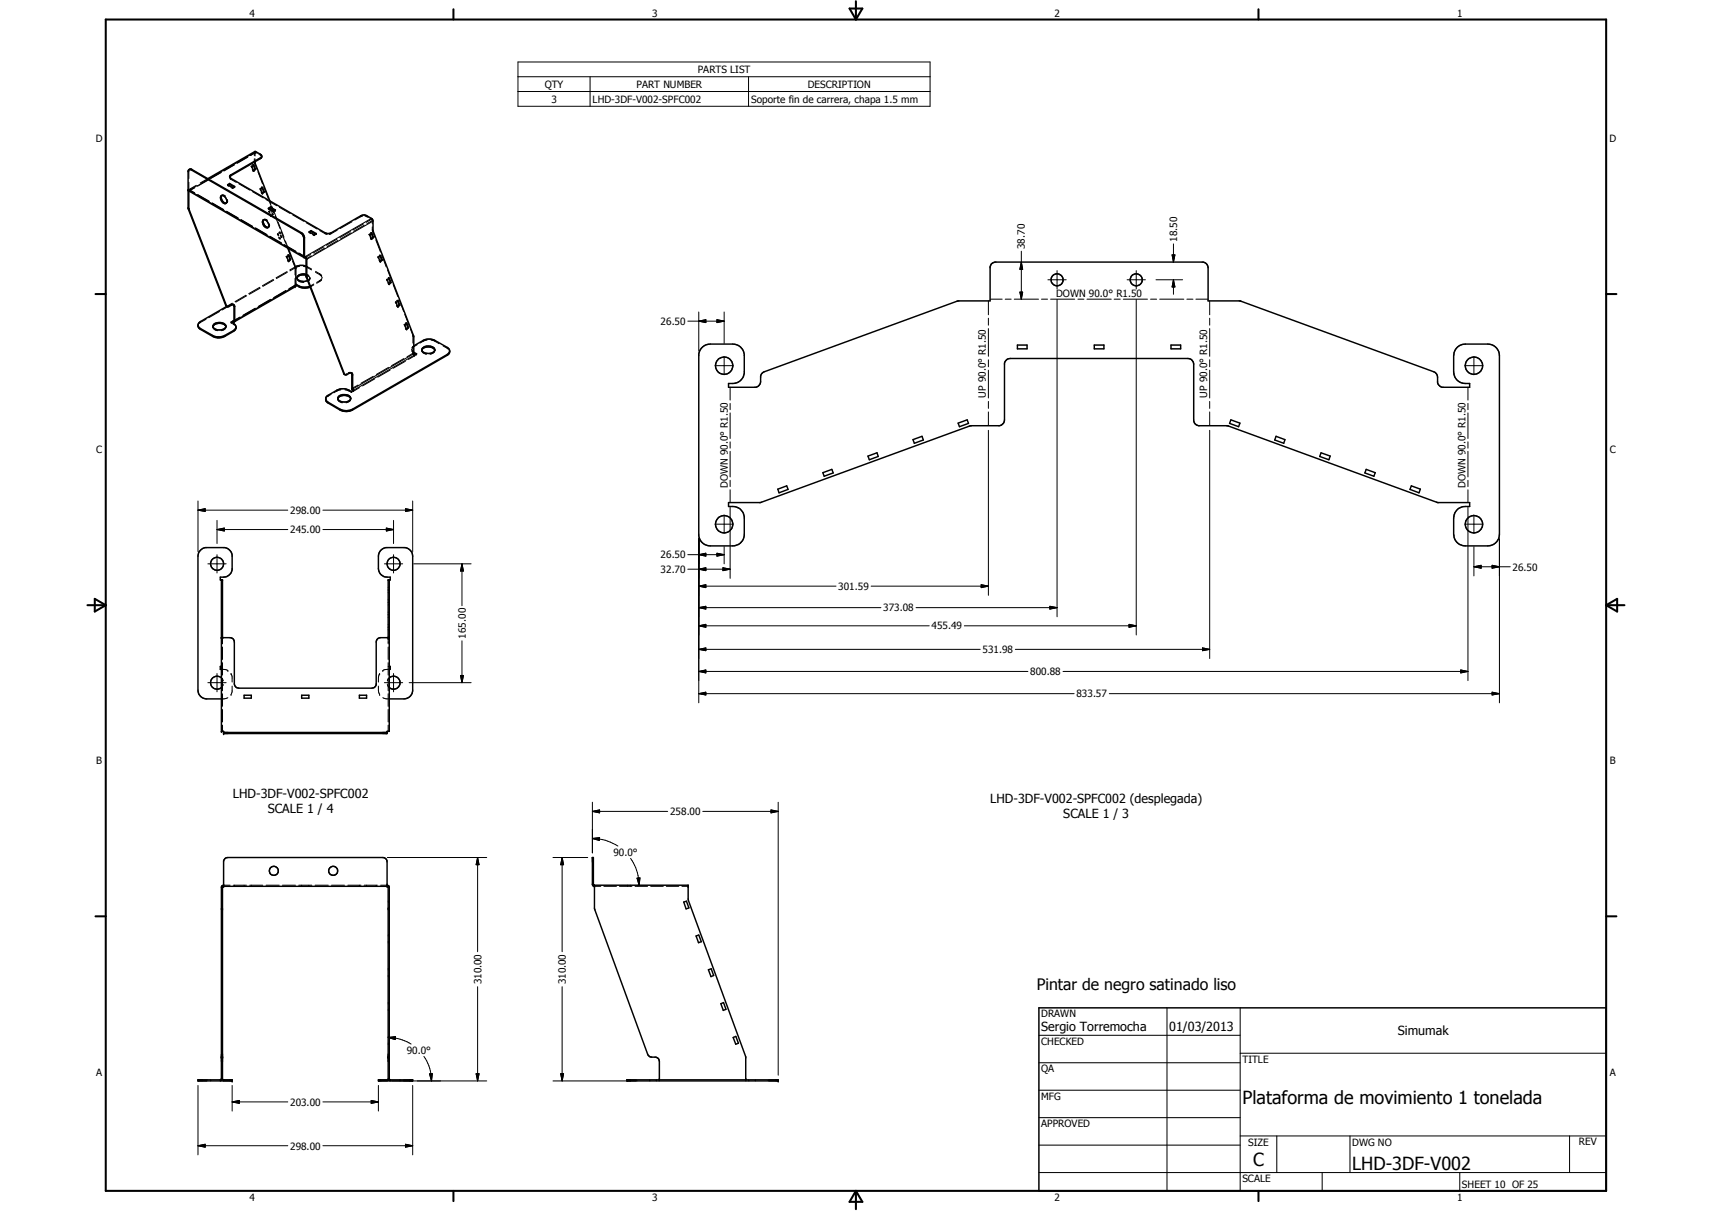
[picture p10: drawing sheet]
<svg xmlns="http://www.w3.org/2000/svg" width="594mm" height="420mm" viewBox="0 0 594 420" stroke-linecap="round" stroke-linejoin="round" font-family="sans-serif">
<defs><g id="words">
<g font-size="6.3">
<text x="431.1" y="383.2">Plataforma de movimiento 1 tonelada</text>
<text x="434.8" y="404.7">C</text>
<text x="469.2" y="406">LHD-3DF-V002</text>
</g>
<text font-size="5.5" x="359.8" y="343.6">Pintar de negro satinado liso</text>
<g font-size="4.4">
<text x="80.8" y="276.8">LHD-3DF-V002-SPFC002</text>
<text x="343.6" y="278.6">LHD-3DF-V002-SPFC002 (desplegada)</text>
<text x="92.9" y="282.1">SCALE 1 / 4</text>
<text x="369" y="283.8">SCALE 1 / 3</text>
<text x="361.3" y="357.5">Sergio Torremocha</text>
<text x="405.7" y="357.7">01/03/2013</text>
<text x="485" y="359.2">Simumak</text>
</g>
<g font-size="3.5">
<text x="86.6" y="5.8">4</text>
<text x="226.3" y="5.8">3</text>
<text x="365.9" y="5.8">2</text>
<text x="505.6" y="5.8">1</text>
<text x="242.1" y="25.4">PARTS LIST</text>
<text x="189" y="30.5">QTY</text>
<text x="191.3" y="35.6">3</text>
<text x="205.6" y="35.6">LHD-3DF-V002-SPFC002</text>
<text x="220.9" y="30.5">PART NUMBER</text>
<text x="260.6" y="35.7">Soporte fin de carrera, chapa 1.5 mm</text>
<text x="280.3" y="30.5">DESCRIPTION</text>
<text x="33.3" y="49.4">D</text>
<text x="558.5" y="49.4">D</text>
<text x="408.5" y="83.9" transform="rotate(-90 408.5 83.9)">18.50</text>
<text x="355.7" y="86.4" transform="rotate(-90 355.7 86.4)">38.70</text>
<text x="366.5" y="103">DOWN 90.0° R1.50</text>
<text x="229.2" y="112.7">26.50</text>
<text x="342.1" y="138" transform="rotate(-90 342.1 138)">UP 90.0° R1.50</text>
<text x="418.9" y="138" transform="rotate(-90 418.9 138)">UP 90.0° R1.50</text>
<text x="33.4" y="157.3">C</text>
<text x="558.6" y="157.3">C</text>
<text x="252.6" y="169.3" transform="rotate(-90 252.6 169.3)">DOWN 90.0° R1.50</text>
<text x="508.5" y="169.3" transform="rotate(-90 508.5 169.3)">DOWN 90.0° R1.50</text>
<text x="100.7" y="178.3">298.00</text>
<text x="100.7" y="185">245.00</text>
<text x="229.2" y="193.8">26.50</text>
<text x="524.9" y="198">26.50</text>
<text x="229.2" y="198.8">32.70</text>
<text x="290.9" y="204.7">301.59</text>
<text x="306.5" y="212.1">373.08</text>
<text x="161.6" y="221.5" transform="rotate(-90 161.6 221.5)">165.00</text>
<text x="323.3" y="218.4">455.49</text>
<text x="340.9" y="226.5">531.98</text>
<text x="357.5" y="234.2">800.88</text>
<text x="373.5" y="241.9">833.57</text>
<text x="33.4" y="265.2">B</text>
<text x="558.6" y="265.2">B</text>
<text x="232.5" y="282.8">258.00</text>
<text x="212.8" y="297">90.0°</text>
<text x="167" y="341.5" transform="rotate(-90 167 341.5)">310.00</text>
<text x="196.4" y="341.5" transform="rotate(-90 196.4 341.5)">310.00</text>
<text x="361.3" y="353">DRAWN</text>
<text x="141.2" y="365.6">90.0°</text>
<text x="361.3" y="362.5">CHECKED</text>
<text x="431.1" y="368.7">TITLE</text>
<text x="33.4" y="373.2">A</text>
<text x="361.3" y="372.1">QA</text>
<text x="558.6" y="373.2">A</text>
<text x="100.7" y="383.6">203.00</text>
<text x="361.3" y="381.6">MFG</text>
<text x="361.3" y="391.1">APPROVED</text>
<text x="100.7" y="398.8">298.00</text>
<text x="433.1" y="397.5">SIZE</text>
<text x="469.2" y="397.5">DWG NO</text>
<text x="547.9" y="397.4">REV</text>
<text x="431.1" y="410.2">SCALE</text>
<text x="507.3" y="412.3">SHEET 10 OF 25</text>
<text x="86.6" y="416.7">4</text>
<text x="226.3" y="416.7">3</text>
<text x="365.9" y="416.7">2</text>
<text x="505.6" y="416.7">1</text>
</g>
</g></defs>
<g fill="none" stroke="#000" stroke-width=".35">
<path d="M179.7 21.5h143v15.4h-143zM179.7 26.6h143M179.7 31.7h143M204.8 26.6v10.3M259.8 26.6v10.3M65.4 59.5l-.1 .1M65.5 59.4h-.1M65.5 59.4v2.5M65.6 59.1v.1M65.6 59.2l-.1 .2M65.8 58.7l-.1 .2M66.6 58.8l-.3 .1"/>
<path d="M76.6 59.8l-3.6 2.1M76.8 59.8l-3.7 2.1M81.2 57.1l-3.6 2.2M81.4 57.1l-3.6 2.2M85.8 54.5l-3.6 2.1M86 54.5l-3.7 2.1M87.2 57.7v.1M87.2 57.7l.2 .5M87.3 57.8l.1 .1M87.4 57.5l-.2 .2M87.5 58.8l.3 .5M87.8 59.3l.2 .1"/>
<path d="M87.8 59.2v.1M87.8 57.1h.1M87.8 57.1l-.2 .2M87.9 57.3v.1M87.9 59.1v.1M88 57.1l.1 .1M88.3 52.8v1.2M88.3 55.1v1.2M88.3 56.2h.1M88.3 56.6l.8 2M88.3 52.6v.1M88.3 56.4v.2"/>
<path d="M88.3 56.6h.1M88.4 52.6h-.1M88.4 56.3h.1M88.5 55.1v1M88.5 56.6l.1 .1M88.6 53l-.1 1.1M88.6 52.9l-1.8 1.1M88.6 52.9h.1M88.7 52.9h.1M88.8 52.9l.5 .3M88.8 52.9l-1.9 1.1M88.8 52.6l-19.1 11"/>
<path d="M89.5 59.6l1.6 4.2M89.8 53.5l.6 .3M90.4 53.5v.3M90.4 54.7v.3M90.4 53.8l.1 .2M90.5 54h.1M90.7 54.2l.1 .2M65.3 72.1l.2 .2M65.3 72.5l.3 .1M65.4 65.8l40 23.2M65.4 66.1l-.1 .1 .3 .1M65.4 66.2l.1 .1"/>
<path d="M65.5 66.3h.2M65.5 65.7l-.1 .1M65.5 65.7l2.1 1.2M65.5 65.7l.3 .2M65.5 63.2v2.5M65.6 66.2h.1M65.6 66.2l-.1 .1M65.6 65.9l2 1.2M65.8 65.9l-.1 .1M65.8 66.2h-.1M65.8 65.9v.1M65.8 66.1v.1"/>
<path d="M67.5 65.1l-1.9 1.1M67.6 65.1l-1.8 1.1M68.1 64.3l-2.8 1.7M68.4 64.4l-2.6 1.5M68.6 67.5l4 2.3M68.6 67.6l4 2.4M72 62.4l-3.6 2.2M72.1 62l-2.6 1.5M72.3 62.5l-3.7 2.1M73.6 70.4l4 2.3M73.7 70.5l3.9 2.4M76.8 67.9l.7-.3 .7 .5"/>
<path d="M77.1 67.7l-.1 .1M78.5 70.5l-.1 .1M78.6 73.3l4 2.3M78.6 73.4l4.1 2.3M78.6 70.4l-.1 .1M78.6 70.4v.1M78.9 69.3l.1 .6-.4 .5M79 64.4l.5 .3M79 64.1v.1M79 64.3v.1M79.1 64.3l-.1 .1M79.2 64.3h.1"/>
<path d="M79.7 61.6v.2M79.7 61.3v.3M79.7 61.4v.2M79.9 62l.2 .2M80.1 62.2l1.9 1.1M80.1 60.7v.3M80.1 61.9v.3M80.1 65.1l.7 .3M80.8 65.1v.1M80.8 65.3v.1M81 65.3l-.2 .1M81.2 64.9h.1"/>
<path d="M81.4 64.9v.1M81.4 65l-.2 .2M81.4 64.7v.3M82.9 63.8l3.7 2.2M83.6 76.2l4 2.3M83.7 76.3l4 2.4M87.6 66.5l3.7 2.2M88.6 79l4 2.4M88.7 79.2l4 2.3M90.2 65.5l.1 .1M90.2 65.5l.2 .6M90.4 65.7h.1"/>
<path d="M90.4 65.3l-.2 .2M90.6 66.6l.2 .5M90.8 67.1l.1 .1M90.8 67.1h.1M90.9 65.1l.1 .1M90.9 65l-.3 .1M91 67h-.1M91 67.2l.1 .1M91.1 65h.1M91.5 76.2l-.1 .1M91.5 64.8l1.6 4.1M91.7 76.1h.5l.6 .4"/>
<path d="M91.7 76.1l-.1 .1M92.3 69.2l3.7 2.2M93.1 72.6l.6 .3M93.1 72.3v.3M93.2 72.5l-.1 .1M93.3 73.4h.1M93.3 73.4l.1 .5M93.4 72.4h-.1M93.4 73.4l.1 .1M93.5 73.2l-.2 .2M93.5 77.7a.95 .95 0 0 1-.5 1.3M93.5 70l1.6 4.1"/>
<path d="M93.5 73.5l.2 .5M93.6 69.7l.4 1M93.6 74.4l.2 .5M93.7 73.3l-.2 .2M93.8 74.9l.1 .1M93.9 72.7l.2 .5M93.9 72.7l.1 .1M93.9 72.7l-.2 .2M93.9 74.5l.2 .6M94 75.1h.1M94.1 74.7l-.3 .2M94.1 72.8v.1"/>
<path d="M94.1 72.9l.3 .5M94.1 72.9l-.2 .2M94.3 73.2l.6 .4M94.3 73.7l.2 .6M94.4 74.8l-.3 .3M94.4 71.7l.4 1M94.5 74.3l-.2 .2M94.5 74.3h.1M94.6 73.9l.2 .5M94.7 74.4h.1M94.8 74.4l-.3 .3M94.9 73.3v.3"/>
<path d="M95 73.2l1 2.6M95.1 73.4l-.2 .2M95.3 73l.1 .1M95.5 73.2h.1M95.5 75.1l1.6 4.1M95.6 73.2l-.2 .1M95.6 72.9h.1M95.6 73.1v.1M96.5 77.1l2 5.2M96.9 71.9l3.8 2.2M101.6 74.6l3.8 2.2M106.3 77.3l3.7 2.2"/>
<path d="M117 79.9l-2.1 1.2M122.1 77l-4.1 2.3M125.2 74.8v.4M125.2 75.2l-2.1 1.1M125.9 74.9l-.7 .3M126.1 77.7l-3.6 2.1M126.4 78.1l-3.7 2.2M126.6 74.9l.7 .3M127.3 74.8v.4M127.3 75.2l.5 .3M128.4 75.8l.5 .3M128.9 76.1l.1 .1"/>
<path d="M128.9 76.1l-1.8 1M128.9 75.8l-23 13.2-.2-.1M129 76.2h.1M129.2 76.4v.1M129.2 76.5v1.1M129.2 78.7v1.2M129.2 76.5l-1.9 1.1M129.2 79.8h.1M129.4 79.9h.1M129.4 76.7l-22.9 13.3-.3-.2 1.8-1M90.1 99.7l-3.8 2.2M90.3 99.9l-3.8 2.2"/>
<path d="M93.6 82l4.1 2.2M93.7 82.1l4 2.4M94.9 96.9l-3.8 2.2M95 97.2l-3.8 2.2M96.3 81.2l.1 .1M96.3 81.2l.2 .5M96.4 81.3l.2 .1M96.5 81l-.2 .2M96.6 81.4l.2 .5M96.7 82.3l.2 .5M96.8 81.2l-.2 .2M96.9 82.8h.1"/>
<path d="M96.9 80.5l.2 .6M96.9 80.5l.1 .1M96.9 80.5l-.2 .3M96.9 82.4l.2 .5M97.1 82.8v.1M97.1 82.5l-.2 .3M97.1 80.6l.1 .1M97.2 80.7l.2 .5M97.2 80.7l-.2 .2M97.3 81.6l.2 .5M97.4 82.7l-.3 .2M97.5 80.3l1.6 4.1"/>
<path d="M97.5 82.1l-.2 .2M97.5 82.1l.2 .1M97.6 81.7l.2 .6M97.7 82.2l.1 .1M97.8 82.3l-.2 .2M98.6 84.8l4.1 2.4M98.7 85l4 2.3M99 83.6l1 2.6M99.3 89l.1 .1M99.3 89l.2 .5M99.5 89.2h.1M99.5 85.4l1.6 4.2"/>
<path d="M99.6 88.8l-.3 .2M99.6 94.2l-3.8 2.2M99.7 94.5l-3.8 2.1M99.7 90.1l.2 .5M99.9 90.6h.1M100 88.4v.1M100 88.4h.1M100 88.4l-.3 .2M100.1 90.5l-.2 .1M100.1 88.6v.1M100.1 90.7l.1 .1M100.2 88.5h.1"/>
<path d="M101.5 90.6l.9 2.1M102.1 99.1l-1.9 1.2M102.1 99.1v.1M102.1 99.3l.1 .1M102.1 99.1l.2 .1M102.4 98.9l-2.1 1.3M102.4 98.9v.2M102.4 93l.1 .1M102.4 92.9v2.5M102.4 96.6v2.3M102.4 98.9l.1 .1M102.4 99.3l.2 .1"/>
<path d="M102.5 92.9v-.3l-1.9 1M102.5 92.9l-1.9 1.1M102.5 98.9h-.1M102.5 92.8h.1M102.5 99.4l-.1 .1M102.6 99.1l-21.2 12.2M102.6 93.1l.1 .1M102.7 98.8h-.1M103 96.4a2 2 0 0 0 2.4 1.6M103.6 99.1v.3M103.7 87.8l2 1.1M103.8 87.9l1.9 1.2"/>
<path d="M103.8 92.4h.1M103.8 92.4l-1.3 .5M104.6 80.7l-.3 .2M105.3 92.4l1.4 .5M105.4 89l.2 .2M105.7 88.9l-.3 .1M105.7 82.5l-.3 .2M106.2 95.7l.3 .2M106.2 92.3l.2 .1M106.2 95.5l1.1 .5 .3 .6M106.2 95.2l1 .4M106.2 96.1l.3 .2"/>
<path d="M106.5 92.5l.2 .1M106.7 92.6v.3M106.7 92.9l1.4 .7M106.7 92.6l1.4 .7M107.3 80.7l.6 .4M107.3 80.4v.1M107.3 80.6v.1M107.4 80.7h-.1M107.5 96.6l-.8 .7M107.5 80.6h-.1M107.5 96.6h.1M107.6 96.6l-.7 .9"/>
<path d="M107.6 96.4h.1M107.6 99.6h.1M107.6 99.3h-.1M107.8 88.3l-2.1 .9M107.9 99.4l-.1 .1M107.9 99.1v.1M107.9 99.4h.1M107.9 99.1l-.2 .1M108.5 81.4l.5 .3M108.9 98.8l-1 .6M108.9 98.6l-1 .5M109 81.4v.1"/>
<path d="M109 81.7h.1M109.3 81.6l-.3 .1M109.5 81.2h.1M109.5 94.5l1.4 .7M109.5 94.1l1.4 .9M109.6 81.3h.1M109.7 81.3l-.2 .1M109.7 81v.3M110.9 95.2l.7 .8M110.9 95h.1M110.9 95.2h.1M110.9 97.4v.3"/>
<path d="M110.9 95l.7 .7M110.9 97.7l-1 .6M110.9 97.4l-1 .6M110.9 80l1.9 1.1M111.6 97l-.7 .7M111.6 96.7l-.7 .7M111.8 96.2v.3M112.4 85.6l-3.7 2.2M112.6 86.1l-3.6 2.1M112.8 81.1l.7 .2M112.8 80.8v.3M114.9 80.8v.3"/>
<path d="M114.9 81.1l-.6 .2M117 83l-3.7 2.1M117.2 83.4l-3.7 2.2M121.6 80.3l-3.7 2.2M121.8 80.8l-3.7 2.1M128.1 81.3l.2 .6M128.1 81.3l.1 .1M128.3 81.4v.1M128.3 81.1l-.2 .2M128.5 82.4l.2 .5M128.7 82.9l.1 .1M128.7 82.8v.1"/>
<path d="M128.8 80.7v.1M128.8 80.7h.1M128.8 80.7l-.3 .2M128.8 82.8h.1M128.8 80.9l.1 .1M128.9 83v.1M128.9 80.8h.1M129.2 80.1v.1M129.2 80.2l.8 2.1M129.2 80.2h.1M129.4 80.3h.1M130.4 83.3l1.6 4.1"/>
<path d="M131.1 89.2l.2 .5M131.1 89.2h.1M131.3 89.3h.1M131.4 88.9l-.3 .3M131.5 90.2l.2 .5M131.7 90.7l.1 .1M131.8 88.5v.1M131.8 88.5l.1 .1M131.8 88.5l-.2 .2M131.9 90.6l-.2 .1M131.9 88.7v.1M131.9 90.8l.1 .1"/>
<path d="M131.9 88.6h.2M132.5 88.4l1.5 4.2M134.1 97l.3 .5M134.1 97l.1 .1M134.4 97.1v.1M134.4 96.8l-.3 .2M134.4 93.6l1.7 4.1M134.6 98l.2 .6M134.8 98.6h.1M134.8 96.3l.1 .1M134.8 96.3l-.2 .3M134.9 98.4l-.1 .2"/>
<path d="M134.9 96.5v.1M135 98.7h.1M135 96.4l.1 .1M136.4 98.7l1.6 4.2M354.4 90.9l.5 2.5h-1zM354.4 87.2v16.6M363.6 97.1h6.4M366.8 93.9v6.3M391.1 97.1h6.4M394.3 93.9v6.3M401.1 97.1h9.3M406.7 88.4h1l-.5 2.5z"/>
<path d="M407.2 97.1l.5 2.5h-1zM407.2 84.6v6.3M407.2 97.1v5M68.9 112.6l-.2 .5M69.6 111.8l-.4 .4M69.6 111.5v.1M69.6 111.8h.1M69.6 114v.3M71.5 110.8l-1.9 1M73.8 116.4v.3M73.9 113.2a1.49 1.49 0 0 0 1.7 1.5M76.2 108.1l-3.8 2.1"/>
<path d="M78 116.4v.3M78.3 105.9l.3 .2M78.4 113.2a1.49 1.49 0 0 1-1.7 1.5M78.6 106.2l.2 .1M79.3 106.2l-.2 .1M79.3 106.2h.1M79.5 106.3h.1M79.6 106l-.3 .2M80.1 105.7h.1M80.1 105.7l-.2 .1M80.2 112.1l.3 .1M80.2 111.8v.3"/>
<path d="M80.3 112l-.1 .1M80.3 105.8h.1M80.4 105.6l-.3 .1M80.5 111.9h-.1M80.6 105.2l-1.9 1.1M80.7 105.5l.1 .1M80.8 112.4l.6 .4M80.8 105.6l.3 .1M80.9 105.6v.1M80.9 105.3l-3.8 2.2M81 112.2v.3M81 114.7v.3"/>
<path d="M81.1 111.5l-.2 .1M81.2 111.2l-.3 .1 .5 .3M81.2 106.3l.2 .1M81.2 111.2l.2 .1M81.4 111.3l-.1 .1M81.7 113.2l.2 .5M83.2 110.2l-2.1 1.2M83.3 110l-2.1 1.2M85.3 102.4l-3.7 2.2M85.6 102.6l-3.8 2.2M88.5 107.1l-4.2 2.4M88.6 106.9l-4.2 2.4"/>
<path d="M93.8 104l-4.2 2.5M93.9 103.8l-4.2 2.5M99.1 101l-4.2 2.4M99.2 100.8l-4.2 2.5M137.2 104.8l.2 .5M137.2 104.8l.1 .1M137.4 104.9v.1M137.4 104.6l-.2 .2M137.6 105.9l.2 .5M137.8 106.4l.3 .2M137.8 106.3v.1M137.8 104.2l.1 .1"/>
<path d="M137.8 104.2h.2M137.8 104.2l-.1 .2M137.9 104.4h.1M138 106.3h-.1M138 104.3h.1M138.5 103.9l1.6 4.1M140.2 112.6l.3 .6M140.2 112.6l.1 .1M140.4 112.8h.1M140.5 109.1l1.6 4.1M140.5 112.4l-.3 .2M140.6 113.7l.2 .5"/>
<path d="M140.8 114.2l.1 .1M140.9 114.2h-.1M141 112.2v.1M141 112.1l-.3 .1M141 114.1h.1M141 114.3l.1 .1M141.1 112.1h.1M142.4 114.2l.8 2.1M143.2 116.3l.1 .1M143.2 116.3h.1M143.3 116.7h.1M143.3 116.5v2.5"/>
<path d="M143.4 116.4l.1 .1M143.5 116.8h.1M143.6 120l-.3 .2M143.8 119.9v.3M144.8 119.6l-1 .6M146.8 118.2h.1M146.8 118.4h.1M146.8 118.4l-1 .6M148.2 118l-1.4 .4M149.6 118l1.4 .4M151 118.2h.1M151 118.4h.1"/>
<path d="M151 118.4l1.4 .9M238.7 111.4h12.6M242.5 111.4l2.4-.5v1zM242.5 108.2v13.6M248.8 110.9l2.5 .5-2.5 .5zM251.3 108.2v10.9M343 104.4v4.8M343 110.4v2.4M343 114v9.6M343.6 103.8h4.2M348.8 103.8h2.1M352 103.8h8.4"/>
<path d="M353.9 101.3h1l-.5 2.5zM361.4 103.8h2.1M364.6 103.8h8.3M366.8 103.9v110.1M374.1 103.8h2M377.2 103.8h8.4M386.6 103.8h2.1M389.8 103.8h8.4M394.3 103.9v116.4M399.2 103.8h2.2M402.4 103.8h8.4M411.9 103.8h2.1"/>
<path d="M415 103.8h4.2M419.8 104.4v4.8M419.8 110.4v2.4M419.8 114v9.6M113.2 138.1l-.2 .5M113.9 137.1v.1M113.9 137.3v.1M113.9 139.6v.3M113.9 137.4l-.5 .3M114.9 136.8l-1 .6M116.9 135.4v.3M116.9 135.7l-1 .6"/>
<path d="M117.2 138.2a1.5 1.5 0 0 0 1.7 1.5M118.2 135.3h.1M118.2 135.3l-1.3 .4M119.2 129.5l.3 .2M119.5 129.8l.3 .1M119.8 135.3l1.4 .4M120.3 129.8h.1M120.3 129.8l-.3 .1M120.4 129.9h.1M120.5 129.6l-.2 .2M121 129.3h.2M121 129.3l-.2 .2"/>
<path d="M121.2 135.4v.3M121.2 135.7l.2 .1M121.2 129.4l.1 .1M121.3 129.2l-.3 .1M121.7 129.2l.3 .2M121.7 136l.2 .1M121.7 138.2a1.5 1.5 0 0 1-1.6 1.5M121.8 129.2l.1 .1M121.9 135.8v.1M121.9 136.1h.1M122.1 129.9l.3 .2M122.2 135.2l.4 .2"/>
<path d="M122.2 136l-.3 .1M122.4 135.6h.1M122.6 135.4l-.1 .3M124.7 134.5l-2.3 1.4M129.5 130.6l-4.2 2.4M130 131.4l-4.2 2.5M134.8 127.5l-4.2 2.4M135.4 128.4l-4.3 2.5M140.1 124.4l-4.2 2.5M140.7 125.3l-4.3 2.5M142.9 121.1v.3M143 121.8l.6 .7"/>
<path d="M143 121.6l.6 .6M143 121.5v.1M143.3 122.6v.1M143.3 122.6l-2.1 1.2M143.3 120.2v2.4M143.3 122.6h.1M143.3 120.2l-.3 .4M143.4 122.8v.1M143.4 122.9l.1 .2M143.4 122.9l.1 .1M143.5 122.7l-21.1 12.3-.3-.2 2.1-1.2M143.7 123.3l.1 .2"/>
<path d="M143.7 123.1l.1 .1M143.8 120.2l-.8 .6M143.8 122.3v.3M143.8 123.5l-2.1 1.2M143.8 123.2l-21.2 12.2M143.8 123.2v.3M144.1 123.4l-.3 .1M144.3 122.9l.1 .1M144.5 123l.1 .1M144.6 123.1l-.3 .1M144.6 122.8v.1M144.6 123v.1"/>
<path d="M146.4 121.3a1.5 1.5 0 0 0 1.6 1.6M150.9 121.3a1.5 1.5 0 0 1-1.7 1.6M153.8 120.1l1.4 .7M155.2 120.8l.4 .4M155.2 120.5v.3M155.2 123v.3M155.9 121.5l.1 .5M248.1 126.9h6.4M251.3 123.7v6.3M253.4 134.4v4.4M253.4 140v2.2M343 124.8v2.5"/>
<path d="M343 128.4v9.7M343 139.3v2.4M419.8 124.8v2.5M419.8 128.4v9.7M419.8 139.3v2.4M508.3 126.9h6.3M509.4 134.4v4.4M509.4 140v2.2M511.5 123.7v6.3M118 142v.3M122.3 142v.3M253.4 143.3v8.8"/>
<path d="M253.4 153.3v2.2M253.4 156.6v8.9M343 142.9v4.8M343 149.3v57.2M419.8 142.9v4.8M419.8 149.3v79.2M509.4 143.3v8.8M509.4 153.3v2.2M509.4 156.6v8.9M68.7 177l2.5-.5v1zM68.7 173.8v17.6M68.7 177h31.2"/>
<path d="M112 177h31.2M140.7 176.5l2.5 .5-2.5 .5zM143.2 173.8v17.6M251.3 178.7v6.3M253.4 166.6v2.2M253.4 169.9v4.5M253.4 176v5.8M509.4 166.6v2.2M509.4 169.9v4.5M509.4 176v5.8M511.5 178.7v6.3M72.1 195.6h6.4"/>
<path d="M75.3 183.7l2.5-.5v1zM75.3 180.6v8M75.3 192.4v6.4M75.3 183.7h24.6M112 183.7h24.6M133.4 195.6h6.3M134.1 183.2l2.5 .5-2.5 .5zM136.6 180.6v8M136.6 192.4v6.4M143.6 195.6h19.9M160.3 195.6l.5 2.5h-1zM160.3 195.6v14.5"/>
<path d="M238.7 197.5h14.7M238.7 192.4h12.6M242.5 197.5l2.4-.5v1zM242.5 192.4l2.4-.5v1.1zM242.5 187v56.8M248.1 181.9h6.4M248.8 191.9l2.5 .5-2.5 .6zM250.9 197l2.5 .5-2.5 .5zM251.3 189.7v5.9M253.4 182v18.7M508.3 181.9h6.3M509.4 182v54.1"/>
<path d="M511.5 196.6l2.5-.5v1zM511.5 189.7v10.1M511.5 196.6h12.6M517.8 196.1l2.5 .5-2.5 .5zM520.3 187v56.8M76.8 204.7h.2M76.8 203.8h.2M76.8 204.6h.2M76.8 205.6h.2M76.8 209h.2M76.8 208.1h.2M76.8 209.9h.2"/>
<path d="M76.8 213.3h.2M76.8 212.4h.2M76.8 213.2h.2M76.8 214.2h.2M76.8 217.6h.2M76.8 216.7h.2M76.8 218.5h.2M77.1 204.7h.1M77.1 203.8h.1M77.1 204.6h.1M77.1 205.6h.1M77.1 209h.1"/>
<path d="M77.1 208.1h.1M77.1 209.9h.1M77.1 213.3h.1M77.1 212.4h.1M77.1 213.2h.1M77.1 214.2h.1M77.1 217.6h.1M77.1 216.7h.1M77.1 218.5h.1M134.7 204.7h.1M134.7 203.8h.1M134.7 204.6h.1"/>
<path d="M134.7 205.6h.1M134.7 209h.1M134.7 208.1h.1M134.7 209.9h.1M134.7 213.3h.1M134.7 212.4h.1M134.7 213.2h.1M134.7 214.2h.1M134.7 217.6h.1M134.7 216.7h.1M134.7 218.5h.1M135 204.7h.1"/>
<path d="M135 203.8h.1M135 204.6h.1M135 205.6h.1M135 209h.1M135 208.1h.1M135 209.9h.1M135 213.3h.1M135 212.4h.1M135 213.2h.1M135 214.2h.1M135 217.6h.1M135 216.7h.1"/>
<path d="M135 218.5h.1M242.5 203.4l2.4-.5v1zM242.5 210.8l2.4-.4v.9zM242.5 217.1l2.4-.5v1zM242.5 203.4h47.6M242.5 210.8h63.2M242.5 217.1h79.9M302.3 203.4h40.7M317.9 210.8h48.9M334.6 217.1h59.7M340.5 202.9l2.5 .5-2.5 .5zM364.3 210.4l2.5 .4-2.5 .5z"/>
<path d="M391.8 216.6l2.5 .5-2.5 .5zM72.1 236.9h6.4M75.3 233.7v6.3M76.8 221.9h.2M76.8 221h.2M76.8 222.8h.2M76.8 231.2h.2M76.8 235.2l.7 1M76.8 232.2h.3M77.1 221.9h.1M77.1 221h.1M77.1 222.8h.1"/>
<path d="M77.1 231.2h.1M77.2 221.2v2.2M77.2 224.5v4.3M77.2 229.9v4.3M77.2 235.3v4.3M77.3 232.2l1.8 .5M77.5 237.5l-.7 1M80.2 233.7a4.3 4.3 0 0 1 .4 2.9M80.6 238a4 4 0 0 1-.4 3M131.3 238l.1 1.9 .3 1.1M131.7 233.7l-.3 1.1-.1 1.8M133.4 236.9h6.3"/>
<path d="M134.4 237.5l.7 1M134.6 232.2l-1.8 .5M134.7 221.9h.1M134.7 221h.1M134.7 222.8h.1M134.7 231.2h.1M134.7 221.2v2.2M134.7 224.5v4.3M134.7 229.9v4.3M134.7 235.3v4.3M134.8 232.2h.3M135 221.9h.1"/>
<path d="M135 221h.1M135 222.8h.1M135 231.2h.1M135.1 235.2l-.7 1M136.6 233.7v6.3M142 236.9h21.5M159.8 234.4h1l-.5 2.5zM160.3 222.3v14.6M242.5 225.3l2.4-.5v1zM242.5 233l2.4-.5v1zM242.5 225.3h97.6M242.5 233h114.2"/>
<path d="M352.3 225.3h67.5M368.9 233h140.5M417.3 224.8l2.5 .5-2.5 .5zM506.9 232.5l2.5 .5-2.5 .5zM76.8 242.5h.3M77.2 240.7v4.4M77.2 246.2v4.3M77.2 251.6v2.1M79.1 242.1l-1.8 .4M93.5 254.1v.2M93.5 254.4v.1M96.6 254.1v.2"/>
<path d="M96.6 254.4v.1M114 254.1v.2M114 254.4v.1M117.2 254.1v.2M117.2 254.4v.1M132.8 242.1l1.8 .4M134.7 240.7v4.4M134.7 246.2v4.3M134.7 251.6v2.1M134.8 242.5h.3M242.5 240.7l2.4-.5v.9zM242.5 240.7h130.2"/>
<path d="M384.9 240.7h135.4M517.8 240.2l2.5 .5-2.5 .4zM205.6 278.3v17.6M270 278.3v94.7M134.4 297.5h34.5M165.7 297.5l.5 2.5h-1zM165.7 297.5v32.7M191.9 297.5h12.1M195.1 297.5l.5 2.5h-1zM195.1 297.5v32.7M205.6 281.5l2.5-.5v1zM205.6 290.9l2.5-.3-.1 1z"/>
<path d="M205.6 281.5h26.1M205.6 290.9l4.4 .6 4.4 2M218.8 297.8a15.9 15.9 0 0 1 3 9.3M243.9 281.5h26.1M267.5 281l2.5 .5-2.5 .5zM76.8 315.3h.2M76.8 315h.2M76.8 312.7h.2M76.8 313h.2M77.1 315.3h.1M77.1 315h.1M77.1 312.7h.1"/>
<path d="M77.1 313h.1M77.6 307.1h2.2M81 307.1h4.5M81.3 307.1v.2M81.3 307.4v.1M84.7 307.1v.2M84.7 307.4v.1M86.6 307.1h4.6M87.2 307.1v.2M87.2 307.4v.1M92.3 307.1h4.6M98 307.1h4.5"/>
<path d="M103.7 307.1h4.5M104.7 307.1v.2M104.7 307.4v.1M107.2 307.1v.2M107.2 307.4v.1M109.3 307.1h4.6M115 307.1h4.5M120.7 307.1h4.6M124.7 307.1v.2M124.7 307.4v.1M126.4 307.1h4.5M127.2 307.1v.2"/>
<path d="M127.2 307.4v.1M130.5 307.1v.2M130.5 307.4v.1M132.1 307.1h2.2M134.7 315.3h.1M134.7 315h.1M134.7 312.7h.1M134.7 313h.1M135 315.3h.1M135 315h.1M135 312.7h.1M135 313h.1"/>
<path d="M205.6 300.6h.1M205.6 303.7h.1M205.8 300.6h.1M205.8 303.7h.1M206.3 307.5h2.2M209.5 307.5h4.4M215 307.5h4.3M217.8 307.1v.2M217.8 307.4v.1M218.8 307.1v.2M218.8 307.4v.1M220.4 307.5h4.3"/>
<path d="M221.1 304.7l1-.1-.3 2.5zM221.3 307.1v.2M221.3 307.4v.1M225.8 307.5h4.4M231.2 307.5h4.3M236.6 307.5h2.2M76.8 338.8h.2M76.8 338.5h.2M76.8 336.1h.2M76.8 336.5h.2M76.8 327.1h.2M76.8 326.7h.2"/>
<path d="M76.8 324.4h.2M76.8 324.7h.2M77.1 338.8h.1M77.1 338.5h.1M77.1 336.1h.1M77.1 336.5h.1M77.1 327.1h.1M77.1 326.7h.1M77.1 324.4h.1M77.1 324.7h.1M134.7 338.8h.1M134.7 338.5h.1"/>
<path d="M134.7 336.1h.1M134.7 336.5h.1M134.7 327.1h.1M134.7 326.7h.1M134.7 324.4h.1M134.7 324.7h.1M135 338.8h.1M135 338.5h.1M135 336.1h.1M135 336.5h.1M135 327.1h.1M135 326.7h.1"/>
<path d="M135 324.4h.1M135 324.7h.1M76.8 359.6h.2M76.8 360h.2M76.8 350.6h.2M76.8 350.2h.2M76.8 347.9h.2M76.8 348.2h.2M77.1 359.6h.1M77.1 360h.1M77.1 350.6h.1M77.1 350.2h.1"/>
<path d="M77.1 347.9h.1M77.1 348.2h.1M134.7 360l2.5-.3v1zM134.7 359.6h.1M134.7 360h.1M134.7 350.6h.1M134.7 350.2h.1M134.7 347.9h.1M134.7 348.2h.1M134.7 360a15.5 15.5 0 0 1 8 2.2M135 359.6h.1M135 360h.1"/>
<path d="M135 350.6h.1M135 350.2h.1M135 347.9h.1M135 348.2h.1M165.7 342.3v32.7M195.1 342.3v32.7M360.5 359.2h69.9M405 349.7v63.5M430.4 349.7v63.5M68.7 376.6v24.1M73.1 374.6v.2M73.1 374.9v.1"/>
<path d="M76.4 374.6v.2M76.4 374.9h.3M76.8 362.3h.2M76.8 361.9h.2M77.1 362.3h.1M77.1 361.9h.1M77.1 374.6l-.2 .2M77.6 374.6v.2M77.6 374.9v.1M80.6 376.6v8.9M131.3 376.6v8.9M134.3 374.6v.2"/>
<path d="M134.3 374.9v.1M134.7 362.3h.1M134.7 361.9h.1M134.8 374.6l.2 .2M135 362.3h.1M135 361.9h.1M135.4 374.6v.2M135.4 374.9h-.2M135.9 375h33M138.8 374.6v.2M138.8 374.9v.1M143.2 376.6v24.1"/>
<path d="M147.1 366.5a14.4 14.4 0 0 1 2.6 8.5M149 372.6l1-.1-.3 2.5zM165.2 372.5h1l-.5 2.5zM191.9 375h27M194.6 372.5h1l-.5 2.5zM220.9 374.6v.2M220.9 374.9v.1M225.4 374.6v.2M225.4 374.9v.1M227.8 374.6v.2M227.8 374.9v.1M228.8 374.6v.2"/>
<path d="M228.8 374.9v.1M258.8 374.6v.2M258.8 374.9v.1M259.8 374.6v.2M259.8 374.9v.1M262.2 374.6v.2M262.2 374.9v.1M266.7 374.6v.2M266.7 374.9v.1M360.5 368.7h69.9M360.5 378.2h69.9M430.4 365.4h127"/>
<path d="M68.7 397.5l2.5-.5v1zM68.7 397.5h31.2M80.6 382.3l2.5-.5v1zM80.6 382.3h19.3M112 397.5h31.2M112 382.3h19.3M128.8 381.8l2.5 .5-2.5 .5zM140.7 397l2.5 .5-2.5 .5zM360.5 387.8h69.9M360.5 397.3h69.9M430.4 394.1h127M443.1 394.1v12.7"/>
<path d="M468.5 394.1v12.7M544.7 394.1v12.7M360.5 406.8h196.9M458.8 406.8v6.4M506.6 406.8v6.4"/>
</g>
<g fill="none" stroke="#000" stroke-width=".51">
<path d="M65.6 58.8l-.3 .5v13.2l13 33.4 .9 .5 1.8-.7 .4 .5-.1 5.5M65.6 58.8l.7 .1 38.3 22.1 .8 1.5 .2 6.9M65.6 58.8l.8-.1 38.4 22.2 .9 1.4v6.6l.2 .1M87.4 57.9l.7-.7 .6 1.6-.7 .6zM87.9 57.4l.5 1.2M88.4 58.6l-.5 .5M88.4 58.6l.3 .2M88.5 56.1l5.1 13.6M90.8 54.3l-10.7 6.4a.64 .64 0 0 0-.4 .6 .64 .64 0 0 0 .4 .6l33 19h1.6l11.3-6.3a4.3 4.3 0 0 1 2.9 1.2l.5 .9v3.4l14.1 36.4 .1 6.2 .2 .5 .8-.4-1-.6M65.3 66l40.3 23.4M65.5 66.3l.1 6.3 13.2 33.7M76.7 68a1.18 1.18 0 0 1 1.7 .7l.3 1.1a.78 .78 0 0 1-.6 .9 .78 .78 0 0 1-.9-.6 1.79 1.79 0 0 1-.5-2.1z"/>
<path d="M77 67.8a1.95 1.95 0 0 0 1.5 2.7M79 64.1l.7-.4 1.7 1-.6 .4zM79.7 64l1.5 .9M79.7 64l-.5 .3M79.7 63.7v.3M79.7 61.4l.4-.4 10.3-6 .4-.4-.1-.8-2.2-1.3-16.4 9.5M91 65.2l.5 1.3M91.1 65l.6 1.6-.6 .7-.6-1.6zM91.3 76.4a1.69 1.69 0 0 1 1.7 .7 1.69 1.69 0 0 1 0 1.9 1.86 1.86 0 0 1-1.7-2.6zM91.5 66.5l-.5 .5M91.5 66.5l.2 .1M91.6 76.2a1.93 1.93 0 0 0 1.5 2.7"/>
<path d="M93.1 72.3l.7-.5 1.8 1.1-.7 .4zM93.8 72.1l1.5 .9M93.8 72.1l-.4 .3M93.8 71.8v.3M94.8 72.7l.2 .5M99.6 89.2l.6-.7 .6 1.6-.6 .7zM100 86.2l2.7 6.8-.1 6.4-21.3 12.3M100.1 88.7l.5 1.2M100.6 89.9l-.5 .6M100.6 89.9l.2 .2M102.9 99a4.6 4.6 0 0 0 4.7 .6M102.9 98.7a4.7 4.7 0 0 0 4.6 .6"/>
<path d="M102.9 99l-.2 .1M102.9 98.7v.3M102.9 98.7l-.2 .1M103.1 96.5a2.65 2.65 0 0 0 3.6 .8M105.9 89.3l-.3 .1M105.9 89v.3M105.9 89l.6 .8v6.3l13.2 33.9M105.9 89.3l.3 .5v6.3l13.1 33.6 .8 .3 1.8-.7M106.2 92.3a4.7 4.7 0 0 0-3.7 .3M106.2 95.5h-2l-.8 .4-.3 .6M106.2 95.2a2.26 2.26 0 0 0-3.1 1.3M107.3 80.4l.6-.4 1.8 1-.7 .4z"/>
<path d="M107.9 80.3l1.6 .9M107.9 80.3l-.4 .3M107.9 80v.3M128.3 81.5l.7-.7 .6 1.6-.7 .7zM128.9 81l.4 1.3M129.3 82.3l-.5 .5M129.3 82.3l.3 .1M131.4 89.3l.7-.7 .6 1.6-.7 .7zM131.9 88.8l.5 1.3M132.4 90.1l-.5 .5M132.4 90.1l.3 .1M134.4 97.2l.7-.7 .6 1.5-.7 .7z"/>
<path d="M134.9 96.6l.5 1.3M135.4 97.9l-.5 .5M135.4 97.9l.3 .1M68.7 113l.6 .8 4.5 2.6a4.5 4.5 0 0 0 4.2 0l3-1.7 .9-1.2M73.9 113.3a2.74 2.74 0 0 1 4.5 0M74.2 112.5a2.78 2.78 0 0 1 4.2 .7 2.7 2.7 0 0 1-4.3 .5l-.2-.6zM78.7 106.3l-9.1 5.2a1.51 1.51 0 0 0-.9 1.4 1.51 1.51 0 0 0 .9 1.4l4.2 2.4a4.5 4.5 0 0 0 4.2 0l3.3-1.9 .5-.6 .1-.7M80.9 111.3l-.7 .5 1.3 .8 .4 .9M80.9 111.6l-.4 .3M80.9 111.6l.4 .1M80.9 111.3v.3M81 105.7l.2 5.5-.3 .1"/>
<path d="M137.4 105l.7-.7 .6 1.6-.6 .7zM138 104.4l.5 1.3M138.5 105.7l-.5 .6M138.5 105.7l.2 .2M140.5 112.8l.7-.7 .6 1.6-.7 .7zM141 112.3l.5 1.3M141.5 113.6l-.5 .5M141.5 113.6l.3 .1M143.6 120l3.2-1.8a4.5 4.5 0 0 1 4.2 0l4.4 2.5 .6 1.1M353.1 119.7h3.3v1.3h-3.3zM379.7 119.7h3.4v1.3h-3.4zM406.4 119.7h3.3v1.3h-3.3z"/>
<path d="M117.2 138.3a2.74 2.74 0 0 1 4.5 0M117.5 137.5a2.66 2.66 0 0 1 4.2 .7 2.62 2.62 0 0 1-4.5 .1zM121.9 129.3l.2 5.5 .3 .8M143.6 122.5l.7 .4M146.4 121.5a2.77 2.77 0 0 1 4.5 0M146.7 120.7a2.68 2.68 0 0 1 4.2 .6 2.61 2.61 0 0 1-4.5 .2zM155.9 122.2l-.7 .8-32.9 19a5 5 0 0 1-4.3 0l-4.4-2.6-.6-.8M156 121.8l-.1 .7-.7 .8-32.9 19a5 5 0 0 1-4.3 0l-4.1-2.4a1.47 1.47 0 0 1-.9-1.4 1.47 1.47 0 0 1 .9-1.4l3-1.7a4.7 4.7 0 0 1 5 .4l.7-.4-.2-.3v-5l-.5-.8M156 121.8v.2M243.5 120.7l1.1-.9 1.3-.4h8.4a4 4 0 0 1 4 3.5v6.6a4.4 4.4 0 0 1-5.5 3.6v1.3l9.8-.1 .6-.4 .6-.8 .2-2.9 .4-.6 .8-.6 67.1-24.6h11.3v-11.8l.4-1 1.2-.7h72.4a2.09 2.09 0 0 1 1.6 2v11.5h11.2l67.1 24.6 .6 .3 .6 .9 .2 2.9 1.3 1.2 9.8 .1v-1.3a4.8 4.8 0 0 1-4.5-1.4l-.8-1.2-.3-1.5v-5.6a4 4 0 0 1 4.1-4h7.8a4 4 0 0 1 4 4v62a4 4 0 0 1-4 4h-7.8a4 4 0 0 1-4.1-4v-5.7a4 4 0 0 1 4.1-4h1.5v-1.3l-11.3-.1-72.6-26.6h-10.2l-.7-.3-.6-.4-.4-1v-19.6a2.09 2.09 0 0 0-2-2h-61.6a2.07 2.07 0 0 0-2 1.6v19.7a2.2 2.2 0 0 1-1.7 2h-10.3l-72.6 26.6-11.2 .1v1.3a4.6 4.6 0 0 1 4.5 1.4l.5 .7 .5 1.4v6.6a4.1 4.1 0 0 1-4 3.6h-7.8a4 4 0 0 1-4-3.6v-62.9zM301.2 158.2l3.1-1.1 .5 1.3-3.1 1.1zM316.8 152.5l3.1-1.1 .5 1.3-3.1 1.1z"/>
<path d="M332.5 146.8l3.1-1.1 .5 1.2-3.2 1.1zM427.1 145.7l3.2 1.1-.5 1.2-3.1-1.1zM442.8 151.4l3.1 1.1-.4 1.3-3.2-1.1zM458.4 157.1l3.2 1.1-.5 1.3-3.1-1.1zM269.9 169.7l3.1-1.1 .5 1.2-3.2 1.2zM285.5 164l3.2-1.1 .4 1.2-3.1 1.1zM474.1 162.9l3.1 1.1-.5 1.2-3.1-1.1zM489.7 168.6l3.2 1.1-.5 1.3-3.1-1.2zM76.8 201.2v52.5h.8v.8h56.7v-.8h.8v-52.5M76.8 221.2h3a1.45 1.45 0 0 1 1.5 1.6v14.4a1.6 1.6 0 0 0 1.5 1.6l46.9-.2 .8-1.1v-14.7a1.52 1.52 0 0 1 1.6-1.6h3M76.8 231.2h-.4v1h.4M76.8 235.2a2.25 2.25 0 0 0-3.1 .1 2.25 2.25 0 0 0 0 3.1 2.25 2.25 0 0 0 3.1 .1"/>
<path d="M77.2 221.2v-20h-.8v-1a3.3 3.3 0 0 0 4.2-2.6v-5a3.1 3.1 0 0 0-2.6-2.6h-6.7a3.2 3.2 0 0 0-2.6 3v46.5a3 3 0 0 0 3 3h5.1M134.7 221.2v-20h.7v-1a3.2 3.2 0 0 1-4.1-3v-4.2a3.1 3.1 0 0 1 2.6-3h6.7a3.1 3.1 0 0 1 2.6 3v46.5a3 3 0 0 1-3 3h-5.1M135.1 231.2h.3v1h-.3M135.1 235.2a2.25 2.25 0 0 1 3.1 .1 2.25 2.25 0 0 1 0 3.1 2.25 2.25 0 0 1-3.1 .1M77.6 254.1h56.7M84.7 241.2h2.5v1h-2.5zM104.7 241.2h2.5v1h-2.5zM124.7 241.2h2.5v1h-2.5zM77.6 307.5h56.7M77.6 307.5v-8.8l.9-1.1 54.3-.1a1.45 1.45 0 0 1 1.5 1.5v8.5M77.6 307.1l-.8 .6v66.6l-.4 .3M77.6 307.5l-.4 .3-.1 66.8"/>
<path d="M134.3 307.1l.6 .2 .2 .6v66.4l.3 .3M134.3 307.5l.4 .4 .1 66.7M206.3 307.5l-.7-.5v-9.5h.3v9.2l.3 .4h32.6l.1 5.3 19.8 54.1 .1 8.1M206.3 307.1l.1 8.5 18.3 50.2 .9 .9 2 .1 .8 .4 .3 .5 .1 6.9M237.3 313l.9-.3 .8 2.3-.9 .3zM241.5 324.7l1-.3 .9 2.3-1 .4zM245.8 336.5l1-.4 .8 2.4-.9 .3zM250.1 348.2l1-.3 .8 2.3-.9 .4zM254.4 360l.9-.4 .9 2.3-.9 .4zM360.5 349.7h196.9v63.5h-196.9zM68.7 374.6h11.9v.4h-11.9zM76.8 366.8h.4"/>
<path d="M131.3 374.6h11.9v.4h-11.9zM134.7 366.8h.4M217.5 374.6h52.5v.4h-52.5z"/>
<circle cx="366.8" cy="97.1" r="2.09"/>
<circle cx="394.3" cy="97.1" r="2.09"/>
<circle cx="251.3" cy="126.8" r="3"/>
<circle cx="511.5" cy="126.9" r="3"/>
<circle cx="75.3" cy="195.6" r="2.27"/>
<circle cx="136.6" cy="195.6" r="2.25"/>
<circle cx="251.3" cy="181.9" r="3"/>
<circle cx="511.4" cy="181.9" r="3"/>
<circle cx="95" cy="302.1" r="1.56"/>
<circle cx="115.6" cy="302.1" r="1.56"/>
</g>
<g fill="#000">
<circle cx="88.6" cy="53" r=".18"/>
<circle cx="65.6" cy="65.8" r=".18"/>
<circle cx="65.7" cy="65.9" r=".18"/>
<circle cx="65.7" cy="66.2" r=".18"/>
<circle cx="102.4" cy="99.1" r=".18"/>
<circle cx="102.4" cy="99.5" r=".18"/>
<circle cx="102.5" cy="92.6" r=".18"/>
<circle cx="76.8" cy="221.2" r=".25"/>
<circle cx="77.2" cy="221.2" r=".25"/>
<circle cx="79.1" cy="232.7" r=".18"/>
<circle cx="80.2" cy="233.7" r=".18"/>
<circle cx="131.7" cy="233.7" r=".18"/>
<circle cx="132.8" cy="232.7" r=".18"/>
<circle cx="134.7" cy="221.2" r=".25"/>
<circle cx="135.1" cy="221.2" r=".25"/>
<circle cx="76.8" cy="253.7" r=".25"/>
<circle cx="77.6" cy="254.5" r=".25"/>
<circle cx="77.6" cy="254.1" r=".25"/>
<circle cx="80.2" cy="241" r=".18"/>
<circle cx="131.7" cy="241" r=".18"/>
<circle cx="77.6" cy="307.5" r=".25"/>
<circle cx="134.3" cy="307.5" r=".25"/>
<circle cx="76.8" cy="366.8" r=".25"/>
<circle cx="77.2" cy="366.8" r=".25"/>
<circle cx="80.6" cy="375" r=".25"/>
<circle cx="80.6" cy="374.6" r=".25"/>
<circle cx="134.7" cy="366.8" r=".25"/>
<circle cx="135.1" cy="366.8" r=".25"/>
<circle cx="270" cy="374.6" r=".25"/>
<circle cx="270" cy="375" r=".25"/>
</g>
<g fill="none" stroke="#000" stroke-width=".71">
<path d="M36.7 6.8h520.7v406.4h-520.7zM157.3 3.2v3.6M294.8 3h4.4l-2.2 3.8zM297 .4v6.4M436.7 3.2v3.6M33.1 102h3.6M557.4 102h3.5M30.3 210h6.4M32.9 207.8l3.8 2.2-3.8 2.2zM557.4 210h6.3M557.4 210l3.8-2.2v4.4zM33.1 317.9h3.6"/>
<path d="M557.4 317.9h3.5M157.3 413.2v3.5M297 413.2v6.3M297 413.2l2.2 3.8h-4.4zM436.7 413.2v3.5"/>
</g>
<g fill="#000">
<path d="M354.4 90.9l.5 2.5h-1zM406.7 88.4h1l-.5 2.5zM407.2 97.1l.5 2.5h-1zM242.5 111.4l2.4-.5v1zM248.8 110.9l2.5 .5-2.5 .5zM353.9 101.3h1l-.5 2.5zM68.7 177l2.5-.5v1zM140.7 176.5l2.5 .5-2.5 .5zM75.3 183.7l2.5-.5v1zM134.1 183.2l2.5 .5-2.5 .5zM160.3 195.6l.5 2.5h-1zM242.5 197.5l2.4-.5v1z"/>
<path d="M242.5 192.4l2.4-.5v1.1zM248.8 191.9l2.5 .5-2.5 .6zM250.9 197l2.5 .5-2.5 .5zM511.5 196.6l2.5-.5v1zM517.8 196.1l2.5 .5-2.5 .5zM242.5 203.4l2.4-.5v1zM242.5 210.8l2.4-.4v.9zM242.5 217.1l2.4-.5v1zM340.5 202.9l2.5 .5-2.5 .5zM364.3 210.4l2.5 .4-2.5 .5zM391.8 216.6l2.5 .5-2.5 .5zM159.8 234.4h1l-.5 2.5z"/>
<path d="M242.5 225.3l2.4-.5v1zM242.5 233l2.4-.5v1zM417.3 224.8l2.5 .5-2.5 .5zM506.9 232.5l2.5 .5-2.5 .5zM242.5 240.7l2.4-.5v.9zM517.8 240.2l2.5 .5-2.5 .4zM205.6 281.5l2.5-.5v1zM205.6 290.9l2.5-.3-.1 1zM267.5 281l2.5 .5-2.5 .5zM165.7 297.5l.5 2.5h-1zM195.1 297.5l.5 2.5h-1zM221.1 304.7l1-.1-.3 2.5z"/>
<path d="M134.7 360l2.5-.3v1zM149 372.6l1-.1-.3 2.5zM165.2 372.5h1l-.5 2.5zM194.6 372.5h1l-.5 2.5zM68.7 397.5l2.5-.5v1zM80.6 382.3l2.5-.5v1zM128.8 381.8l2.5 .5-2.5 .5zM140.7 397l2.5 .5-2.5 .5z"/>
</g>
<use href="#words"/>
</svg>
